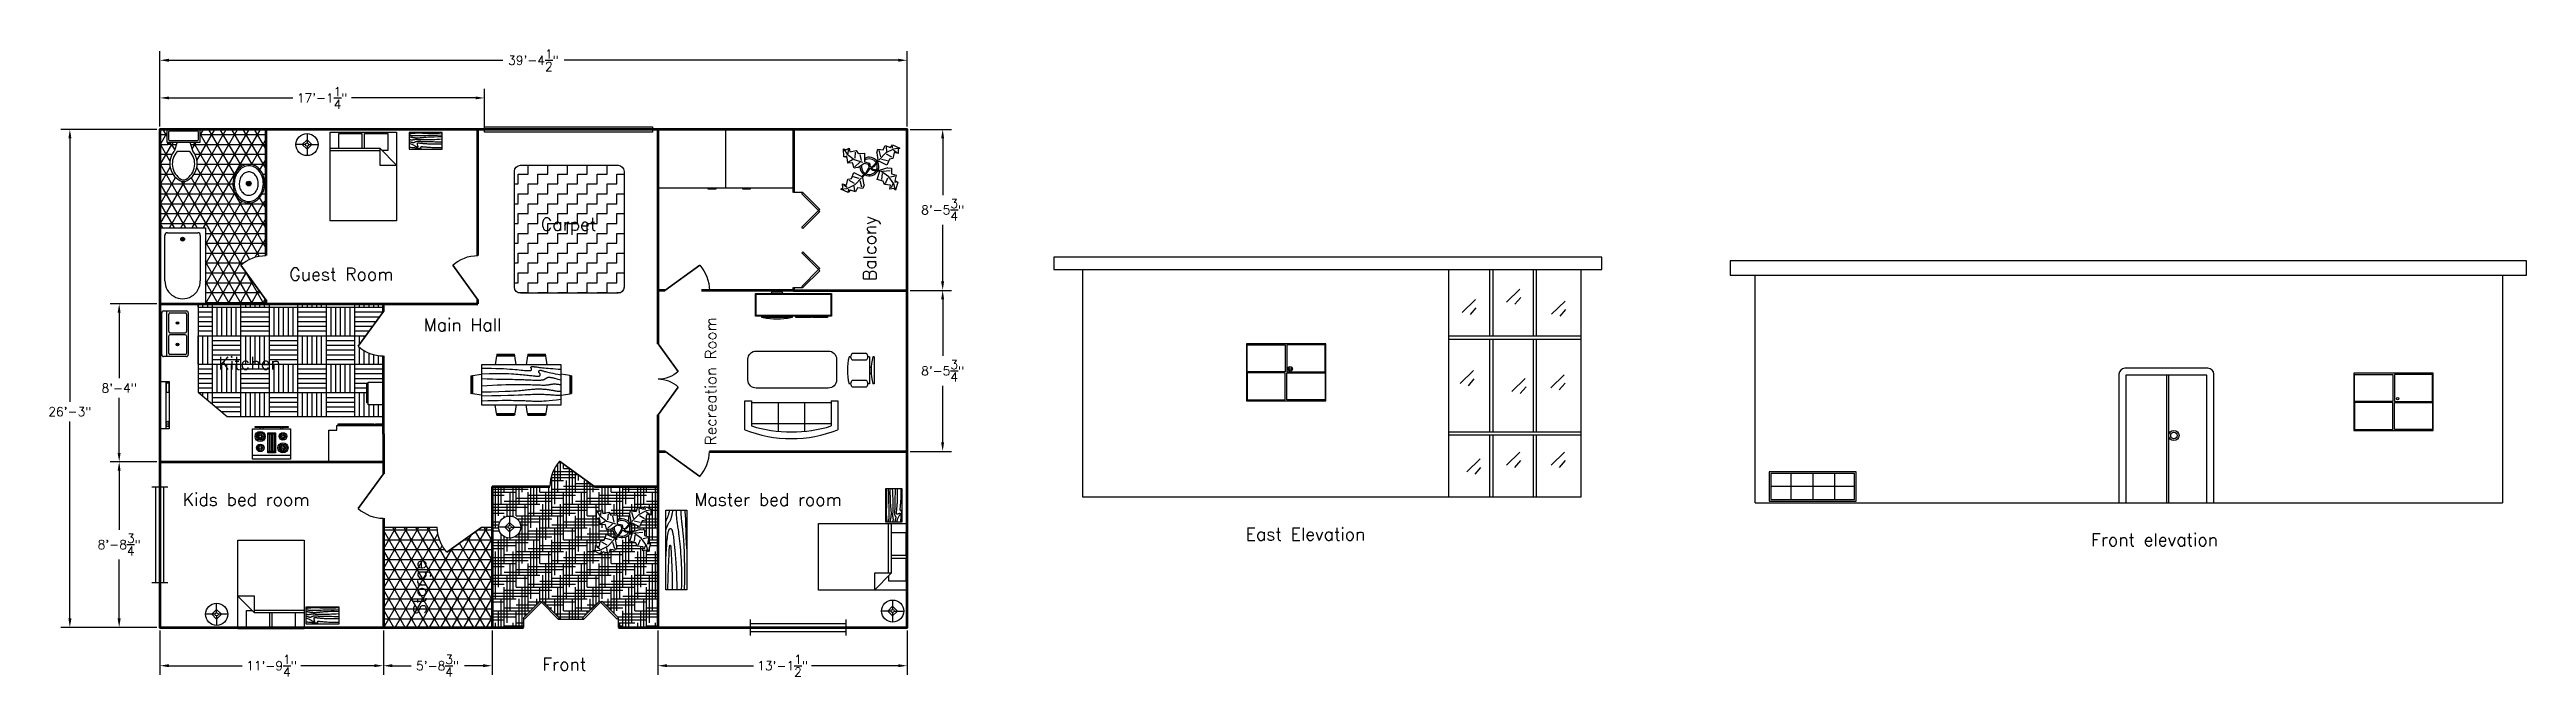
# Model space of a CAD drawing. Header units: inches. Extents: x -297 to 1269, y -188 to 209.
import ezdxf

# ---------------------------------------------------------------- set-up
doc = ezdxf.new("R2010")
doc.units = ezdxf.units.IN
doc.header["$LTSCALE"] = 0.03937
doc.header["$MEASUREMENT"] = 0
for name, color, linetype in [('Blocks', 4, 'Continuous'), ('Dim', 3, 'Continuous'), ('Doors', 6, 'Continuous'), ('Hatches', 2, 'Continuous'), ('Text', 1, 'Continuous')]:
    doc.layers.add(name, color=color, linetype=linetype)
doc.styles.add('East Elevation$0$Standard', font='simplex.shx')
doc.styles.get("Standard").update_dxf_attribs({"font": 'simplex.shx'})
doc.dimstyles.get("Standard").update_dxf_attribs({"dimscale": 800, "dimtxt": 0.007087, "dimasz": 0.007087, "dimexe": 0.007087, "dimexo": 0.002461, "dimgap": 0.003543, "dimtad": 0, "dimtih": 1, "dimtoh": 1, "dimzin": 0, "dimdsep": 46, "dimlunit": 4, "dimtxsty": 'Standard', "dimcen": 0.003543, "dimadec": 0, "dimazin": 0, "dimtfac": 1, "dimtofl": 0, "dimtmove": 0, "dimatfit": 3, "dimfxl": 0.03937, "dimtolj": 1, "dimtzin": 0, "dimarcsym": 0})

msp = doc.modelspace()

# ---------------------------------------------------------------- texts
at = {"layer": 'Text', "char_height": 8, "attachment_point": 1}
for s, insert in [('Carpet', (13.518, 102.078)), ('Guest Room', (-145.531, 70.505)), ('Main Hall', (-60.579, 38.524)), ('Kitchen', (-190.508, 14.275)), ('Kids bed room', (-212.972, -71.986)), ('Master bed room', (110.476, -71.986)), ('Front elevation', (993.489, -97.377)), ('Front', (14.438, -176.198))]:
    msp.add_mtext_dynamic_manual_height_columns(s, width=112.28997, gutter_width=0.492, heights=[0], dxfattribs=dict(at, insert=insert))
at = {"layer": 'Text', "attachment_point": 1, "rotation": 90}
for s, insert, char_height in [('Balcony', (217.353, 62.256), 8), ('Recreation Room', (117.397, -41.712), 7), ('Storge', (-66.999, -148.745), 8)]:
    msp.add_mtext_dynamic_manual_height_columns(s, width=112.28997, gutter_width=0.492, heights=[0], dxfattribs=dict(at, insert=insert, char_height=char_height))
at = {"layer": 'Text', "insert": (458.969, -93.865), "char_height": 8, "attachment_point": 1, "style": 'East Elevation$0$Standard'}
msp.add_mtext_dynamic_manual_height_columns('East Elevation', width=112.28997, gutter_width=0.492, heights=[0], dxfattribs=at)

# ---------------------------------------------------------------- blocks, each defined once
blk = doc.blocks.new('Bed - Queen')
at = {"linetype": 'Continuous'}
for p, q in [((0, -56.000021), (0, 0)), ((0, 0), (41.999993, 0)), ((41.999993, 0), (41.999993, -56.000021)), ((0, -10.08), (31.36, -10.08)), ((31.36, -11.76), (0, -11.76)), ((5.599993, -0.84), (20.159986, -0.84)), ((5.599993, -10.08), (5.599993, -0.84)), ((20.159986, -0.84), (20.159986, -10.08)), ((21.839993, -0.84), (36.399993, -0.84)), ((21.839993, -10.08), (21.839993, -0.84)), ((41.999993, -20.72), (31.36, -10.08)), ((31.36, -10.08), (31.36, -20.72)), ((36.399993, -11.48), (32.759552, -11.48)), ((36.399993, -0.84), (36.399993, -11.48)), ((31.36, -20.72), (41.999993, -20.72)), ((41.999993, -56.000021), (0, -56.000021))]:
    blk.add_line(p, q, dxfattribs=at)
blk = doc.blocks.new('Bath Tub - 26 x 60 in.')
for p, q in [((8, -18), (10, -18)), ((9, -17), (9, -19))]:
    blk.add_line(p, q)
blk.add_lwpolyline([(0, -36), (0, 0), (60, 0), (60, -36)], close=True)
for points in [[(4, -30), (4, -6)], [(6, -4), (42, -4)], [(42, -32), (6, -32)]]:
    blk.add_lwpolyline(points)
for radius in [1.5, 1]:
    blk.add_circle((9, -18), radius)
for centre, radius, start, end in [((5.75, -5.75), 1.77, 81.8699, 188.1301), ((42, -18), 14, 270, 90), ((5.75, -30.25), 1.77, 171.8699, 278.1301)]:
    blk.add_arc(centre, radius, start, end)
blk = doc.blocks.new('Toilet - top')
for p, q in [((-10, -8.5), (-8, -8.5)), ((-10, -9.5), (-10, -8.5)), ((-7, -9.5), (-10, -9.5)), ((-8, -8.5), (-8, -8)), ((-7, -8), (-7, -9.5)), ((-4, -8), (-6, -14)), ((4, -14), (-4, -14)), ((4, -8), (6, -14)), ((9.5, -6), (9.5, -2))]:
    blk.add_line(p, q)
blk.add_lwpolyline([(10.5, -8), (10.5, 0), (-10.5, 0), (-10.5, -8)], close=True)
for points in [[(-9.5, -2), (-9.5, -6)], [(8.5, -1), (-8.5, -1)], [(-8.5, -7), (8.5, -7)]]:
    blk.add_lwpolyline(points)
for centre, radius, start, end in [((-8.6, -1.9), 0.884, 81.8699, 188.1301), ((-8.6, -6.1), 0.884, 171.8699, 278.1301), ((3.5, -21.6), 12.2, 141.4691, 247.9714), ((4.2, -21.8), 11.3, 136.3677, 238.9468), ((-3.5, -21.6), 12.2, 292.0284, 38.5307), ((-4.2, -21.8), 11.3, 301.053, 43.6321), ((8.6, -1.9), 0.884, 351.8699, 98.1301), ((8.6, -6.1), 0.884, 261.8699, 8.1301), ((0, -27.9), 4, 245.7318, 294.2682), ((0, -29), 4, 254.8605, 285.1395)]:
    blk.add_arc(centre, radius, start, end)
blk = doc.blocks.new('Sink - Oval top')
for p, q in [((-1, 0), (1, 0)), ((0, 1), (0, -1))]:
    blk.add_line(p, q)
at = {"linetype": 'Continuous'}
for points in [[(-12.2, 0.4, 0.117634), (-11.5, -3.4, 0.104469), (-8.9, -6.8, 0.090016), (-5.1, -9.1, 0.08192), (-0.3, -10, 0.08192), (4.5, -9.4, 0.090016), (8.4, -7.4, 0.104469), (11.2, -4.1, 0.117634), (12.2, -0.4, 0.117634), (11.5, 3.4, 0.104469), (8.9, 6.8, 0.090016), (5.1, 9.1, 0.08192), (0.3, 10, 0.08192), (-4.5, 9.4, 0.090016), (-8.4, 7.4, 0.104469), (-11.2, 4.1, 0.117634)], [(-11.3, 0.2, 0.118622), (-10.5, -3.3, 0.104678), (-8.1, -6.4, 0.089562), (-4.5, -8.4, 0.081185), (-0.1, -9.2, 0.081185), (4.3, -8.5, 0.089562), (7.9, -6.6, 0.104678), (10.4, -3.5, 0.118622), (11.3, -0.2, 0.118622), (10.5, 3.3, 0.104678), (8.1, 6.4, 0.089562), (4.5, 8.4, 0.081185), (0.1, 9.2, 0.081185), (-4.3, 8.5, 0.089562), (-7.9, 6.6, 0.104678), (-10.4, 3.5, 0.118622)], [(-7.4, 0.1, 0.118283), (-6.9, -2.2, 0.104607), (-5.3, -4.2, 0.089718), (-3, -5.5, 0.081436), (-0.1, -6, 0.081436), (2.8, -5.6, 0.089718), (5.2, -4.3, 0.104607), (6.9, -2.3, 0.118283), (7.4, -0.1, 0.118283), (6.9, 2.2, 0.104607), (5.3, 4.2, 0.089718), (3, 5.5, 0.081436), (0.1, 6, 0.081436), (-2.8, 5.6, 0.089718), (-5.2, 4.3, 0.104607), (-6.9, 2.3, 0.118283)]]:
    blk.add_lwpolyline(points, format="xyb", close=True, dxfattribs=at)
for radius in [1.5, 1]:
    blk.add_circle((0, 0), radius)
blk = doc.blocks.new('Door - Bifold 60 in. Opening')
for p, q in [((0, 6), (0, 0)), ((60, 0), (60, 6))]:
    blk.add_line(p, q)
for points in [[(0.7071, 5.2929), (0, 6), (10.6066, 16.6066), (11.3137, 15.8995)], [(21.9203, 5.2929), (11.3137, 15.8995), (12.0208, 16.6066), (22.6274, 6)], [(38.0797, 5.2929), (37.3725, 6), (47.9792, 16.6066), (48.6863, 15.8995)], [(59.2929, 5.2929), (48.6863, 15.8995), (49.3933, 16.6066), (60, 6)]]:
    blk.add_lwpolyline(points, close=True)
blk = doc.blocks.new('Window - Wood Frame 36 in. Wide plan')
for p, q in [((0, 6), (0, 0)), ((0, 4.5), (36, 4.5)), ((0, 3), (36, 3)), ((0, 1.5), (36, 1.5)), ((36, 6), (36, 0))]:
    blk.add_line(p, q)
blk = doc.blocks.new('Plant - Rubber or Philodendron')
at = {"linetype": 'Continuous'}
for p, q in [((-16.2005, 11.4774), (-13.9899, 8.1064)), ((-16.2005, 11.4774), (-14.8639, 10.7964)), ((-16.0159, 6.3329), (-16.2005, 11.4774)), ((-14.0069, 5.8704), (-16.0159, 6.3329)), ((-15.3434, 6.5514), (-13.9984, 6.9884)), ((-14.8639, 10.7964), (-12.6195, 11.8975)), ((-13.5868, 2.2894), (-14.0069, 5.8704)), ((-13.9899, 8.1064), (-9.5434, 4.7185)), ((-10.6784, 2.491), (-13.5868, 2.2894)), ((-13.3174, 8.325), (-13.0735, 11.0065)), ((-13.1329, 3.1804), (-10.6614, 4.727)), ((-12.6195, 11.8975), (-12.1909, 9.4345)), ((-12.1909, 9.4345), (-8.3829, 10.3)), ((-9.5858, -0.8715), (-10.6784, 2.491)), ((-9.5434, 4.7185), (-4.1917, 2.9888)), ((-9.1318, 0.0195), (-5.9793, 2.9025)), ((-8.8369, 9.409), (-9.0894, 5.6095)), ((-8.3829, 10.3), (-7.0549, 8.501)), ((-7.1228, -0.443), (-3.5248, 2.2131)), ((-7.0549, 8.501), (-3.0284, 8.6941)), ((-4.8529, 4.012), (-5.7184, 7.82)), ((-3.5248, 2.2131), (-3.3011, 2.4355)), ((-3.3011, 2.4355), (-0.5306, 1.7947)), ((-3.0284, 8.6941), (-3.0709, 3.1041)), ((-3.0709, 3.1041), (0.0797, 2.3163)), ((-0.5306, 1.7947), (-0.2255, -0.5527)), ((-0.5306, 1.7947), (-0.5306, 1.7947)), ((0.0797, 2.3163), (0.4866, -0.031)), ((0.4866, -0.031), (2.1141, 0.2298)), ((2.1141, 0.2298), (5.4346, 3.9146)), ((6.1032, 3.6844), (2.8262, -0.031)), ((4.6914, 8.8812), (5.3859, 11.2828)), ((4.6914, 8.8812), (5.5014, 4.4831)), ((5.3859, 11.2828), (8.8871, 10.7908)), ((5.4346, 3.9146), (5.5014, 4.4831)), ((5.9878, 10.4842), (7.1971, 6.3869)), ((11.1089, 1.1958), (6.1032, 3.6844)), ((10.3916, 8.7942), (6.2847, 4.4028)), ((7.7005, 4.8881), (11.5025, 3.9967)), ((8.8871, 10.7908), (9.9809, 13.4933)), ((9.9809, 13.4933), (13.3837, 12.301)), ((15.3859, 11.3055), (10.3916, 8.7942)), ((10.5828, 12.6946), (10.8893, 9.7953)), ((14.2977, 6.1031), (10.9934, 7.9956)), ((12.7005, 4.8994), (11.1089, 1.1958)), ((14.8995, 5.3044), (12.7005, 4.8994)), ((13.3837, 12.301), (14.68, 13.9039)), ((14.5816, 13.2037), (14.3848, 11.8033)), ((14.68, 13.9039), (19.3848, 11.8146)), ((15.7909, 9.1065), (14.8995, 5.3044)), ((15.2875, 10.6053), (17.5907, 9.2105)), ((19.3848, 11.8146), (15.3859, 11.3055)), ((18.1925, 8.4119), (15.7909, 9.1065)), ((19.3848, 11.8146), (18.1868, 10.9119)), ((18.1868, 10.9119), (18.1925, 8.4119)), ((-18.008, -14.1781), (-16.8101, -13.2754)), ((-18.008, -14.1781), (-14.0091, -13.669)), ((-13.3032, -16.2674), (-18.008, -14.1781)), ((-16.8157, -10.7754), (-14.4141, -11.4699)), ((-16.8101, -13.2754), (-16.8157, -10.7754)), ((-13.9107, -12.9688), (-16.2139, -11.574)), ((-14.4141, -11.4699), (-13.5228, -7.6679)), ((-14.0091, -13.669), (-9.0148, -11.1577)), ((-13.5228, -7.6679), (-11.3237, -7.2629)), ((-12.0069, -14.6645), (-13.3032, -16.2674)), ((-13.2048, -15.5672), (-13.008, -14.1668)), ((-12.921, -8.4665), (-9.6166, -10.359)), ((-8.6042, -15.8568), (-12.0069, -14.6645)), ((-11.3237, -7.2629), (-9.7321, -3.5593)), ((-6.3237, -7.2516), (-10.1257, -6.3602)), ((-9.7321, -3.5593), (-4.7264, -6.0479)), ((-7.1228, -0.443), (-9.5858, -0.8715)), ((-9.206, -15.0581), (-9.5126, -12.1588)), ((-9.0148, -11.1577), (-4.9047, -6.8122)), ((-7.5103, -13.1543), (-8.6042, -15.8568)), ((-4.0092, -13.6463), (-7.5103, -13.1543)), ((-4.611, -12.8477), (-5.8203, -8.7504)), ((-2.019, -3.6148), (-4.7264, -6.0479)), ((-4.1246, -6.8466), (-4.0579, -6.2781)), ((-3.3146, -11.2447), (-4.1246, -6.8466)), ((-4.0579, -6.2781), (-0.9375, -3.1608)), ((-3.3146, -11.2447), (-4.0092, -13.6463)), ((-2.019, -3.6148), (-0.2255, -0.5527)), ((-0.9375, -3.1608), (0.5883, -0.8135)), ((0.5883, -0.8135), (2.2447, -2.0916)), ((2.8262, -0.031), (1.3003, -0.5527)), ((1.3003, -0.5527), (2.4193, -1.4655)), ((2.2447, -2.0916), (6.7108, -2.6626)), ((2.4193, -1.4655), (6.895, -2.1175)), ((4.943, -7.9659), (6.7108, -2.6626)), ((8.8321, -9.0266), (4.943, -7.9659)), ((11.6605, -0.5413), (6.895, -2.1175)), ((12.3677, -6.1981), (7.219, -2.6772)), ((8.125, -4.0768), (7.7715, -7.9659)), ((8.3544, -2.7453), (13.1973, -2.1704)), ((9.5392, -11.1479), (8.8321, -9.0266)), ((13.4283, -11.5015), (9.5392, -11.1479)), ((10.2463, -10.4408), (11.6605, -6.9053)), ((11.6605, -0.5413), (14.1354, -0.8948)), ((15.5496, -10.7943), (12.3677, -6.1981)), ((13.0748, -13.9763), (13.4283, -11.5015)), ((15.5496, -13.6228), (13.0748, -13.9763)), ((16.2567, -5.8446), (13.4283, -6.5517)), ((14.8425, -10.7943), (13.7819, -13.2692)), ((14.1354, -0.8948), (14.1354, -4.4304)), ((14.1354, -4.4304), (16.9638, -5.1375)), ((16.6103, -14.6834), (15.5496, -10.7943)), ((16.6103, -14.6834), (15.5496, -13.6228)), ((17.3174, -9.7337), (15.9032, -9.7337)), ((16.9638, -5.1375), (16.2567, -8.673)), ((16.2567, -8.673), (18.0245, -9.7337)), ((18.0245, -9.7337), (16.6103, -14.6834))]:
    blk.add_line(p, q, dxfattribs=at)
for centre, radius, start, end in [((0.0308, 0.1664), 6, 178.6147, 235.1169), ((0.0308, 0.1664), 5, 168.1647, 238.6725), ((0, 0), 6.1275, 34.37569, 120.1028), ((-0.0601, -0.2075), 5.2461, 33.82192, 124.9414), ((-0.2664, 0.1682), 5.2775, 338.4094, 20.03007), ((-0.098, 0.1364), 6.1288, 341.2017, 26.09184), ((-0.0234, 0.3825), 6.1492, 242.5812, 331.2714), ((-0.1102, 0.4886), 5.2883, 247.3711, 327.472)]:
    blk.add_arc(centre, radius, start, end, dxfattribs=at)
blk = doc.blocks.new('Lamp - Table')
at = {"linetype": 'Continuous'}
for p, q in [((-1, 0), (-7, 0)), ((0, 3), (-3, 0)), ((-3, 0), (0, -3)), ((0, 7), (0, 1)), ((3, 0), (0, 3)), ((0, -3), (3, 0)), ((1, 0), (7, 0)), ((0, -1), (0, -7))]:
    blk.add_line(p, q, dxfattribs=at)
for radius in [7, 1]:
    blk.add_circle((0, 0), radius, dxfattribs=at)
blk = doc.blocks.new('Dining Set - 36 x 72 in.')
at = {"linetype": 'Continuous'}
for p, q in [((-22.2343, 26.00059), (-23.4847, 17.99762)), ((-22.2304, 26), (-5.7608, 26)), ((-22, 27.5), (-22.1562, 26.50042)), ((-5.8416, 26.5), (-22.1534, 26.5)), ((-22, 27.5), (-6, 27.5)), ((-5.8437, 26.49966), (-6, 27.5)), ((-4.5152, 17.99762), (-5.7655, 25.99926)), ((5.7657, 26.00059), (4.5153, 17.99762)), ((5.7696, 26), (22.2392, 26)), ((6, 27.5), (5.8438, 26.50042)), ((22.1584, 26.5), (5.8466, 26.5)), ((6, 27.5), (22, 27.5)), ((22.1563, 26.49966), (22, 27.5)), ((23.4848, 17.99762), (22.2345, 25.99926)), ((-45.5, 8), (-44.5004, 8.15617)), ((-45.5, 8), (-45.5, -8)), ((-44.5, -8.15843), (-44.5, 8.15338)), ((-44.0006, 8.23428), (-35.9976, 9.48474)), ((-44, 8.23041), (-44, -8.23915)), ((36, 18), (-36, 18)), ((-36, 18), (-36, -18)), ((44.0006, 8.23428), (35.9976, 9.48474)), ((36, -18), (36, 18)), ((44, 8.23041), (44, -8.23915)), ((44.5, -8.15843), (44.5, 8.15338)), ((45.5, 8), (44.5005, 8.15617)), ((45.5, 8), (45.5, -8)), ((-44.4997, -8.15631), (-45.5, -8)), ((-35.9976, -9.48476), (-43.9993, -8.2345)), ((-36, -18), (36, -18)), ((-22.2343, -26.0006), (-23.4847, -17.99762)), ((-4.5152, -17.99762), (-5.7655, -25.99928)), ((5.7657, -26.0006), (4.5153, -17.99762)), ((23.4848, -17.99762), (22.2345, -25.99928)), ((35.9976, -9.48476), (43.9993, -8.2345)), ((44.4997, -8.15631), (45.5, -8)), ((-22.2304, -26), (-5.7608, -26)), ((-22, -27.5), (-22.1562, -26.50044)), ((-5.8416, -26.5), (-22.1534, -26.5)), ((-22, -27.5), (-6, -27.5)), ((-5.8437, -26.49967), (-6, -27.5)), ((5.7696, -26), (22.2392, -26)), ((6, -27.5), (5.8438, -26.50044)), ((22.1584, -26.5), (5.8466, -26.5)), ((6, -27.5), (22, -27.5)), ((22.1563, -26.49967), (22, -27.5))]:
    blk.add_line(p, q, dxfattribs=at)
for points in [[(-36, 15), (-31.1772, 14.97754), (-26.8079, 14.91406), (-22.8538, 14.81543), (-19.276, 14.6875), (-16.0362, 14.53613), (-13.0957, 14.36718), (-10.4159, 14.18652), (-7.9583, 14), (-5.6904, 13.81315), (-3.6035, 13.63021), (-1.6954, 13.45508), (0.0365, 13.29166), (1.5945, 13.14388), (2.9811, 13.01562), (4.1988, 12.9108), (5.25, 12.83333), (6.1393, 12.78613), (6.8802, 12.76823), (7.4883, 12.77767), (7.9792, 12.8125), (8.3685, 12.87077), (8.6719, 12.95052), (8.9049, 13.0498), (9.0833, 13.16666), (9.2205, 13.29899), (9.3216, 13.44401), (9.3895, 13.59879), (9.4271, 13.76041), (9.4373, 13.92594), (9.4232, 14.09245), (9.3875, 14.257), (9.3333, 14.41666), (9.2638, 14.56917), (9.1836, 14.71484), (9.0975, 14.85465), (9.0104, 14.98958), (8.9272, 15.1206), (8.8529, 15.2487), (8.7922, 15.37483), (8.75, 15.5), (8.7305, 15.62467), (8.7344, 15.74739), (8.7617, 15.86621), (8.8125, 15.97916), (8.8867, 16.08431), (8.9844, 16.17968), (9.1055, 16.26334), (9.25, 16.33333), (9.4189, 16.38802), (9.6172, 16.42708), (9.8506, 16.45052), (10.125, 16.45833), (10.4463, 16.45052), (10.8203, 16.42708), (11.2529, 16.38802), (11.75, 16.33333), (12.3184, 16.26318), (12.9694, 16.17838), (13.7151, 16.07991), (14.5677, 15.96875), (15.5395, 15.84586), (16.6426, 15.71224), (17.8893, 15.56884), (19.2917, 15.41666), (20.859, 15.25667), (22.5879, 15.08984), (24.4721, 14.91715), (26.5052, 14.73958), (28.6809, 14.5581), (30.9929, 14.3737), (33.4347, 14.18733), (36, 14)], [(-36, 10), (-28.9766, 10.14274), (-23.1725, 10.20442), (-18.4241, 10.19775), (-14.5677, 10.13541), (-11.4399, 10.03011), (-8.877, 9.89453), (-6.7154, 9.74137), (-4.7917, 9.58333), (-2.9698, 9.43082), (-1.2246, 9.28515), (0.4415, 9.14534), (2.026, 9.01041), (3.5266, 8.87939), (4.9408, 8.7513), (6.266, 8.62516), (7.5, 8.5), (8.6411, 8.37549), (9.6914, 8.2539), (10.6538, 8.13818), (11.5312, 8.03125), (12.3267, 7.93603), (13.043, 7.85547), (13.6831, 7.79248), (14.25, 7.75), (14.7471, 7.7303), (15.1797, 7.73307), (15.5537, 7.75732), (15.875, 7.80208), (16.1494, 7.86637), (16.3828, 7.94922), (16.5811, 8.04964), (16.75, 8.16666), (16.8944, 8.29915), (17.0143, 8.44531), (17.1089, 8.60319), (17.1771, 8.77083), (17.218, 8.94629), (17.2305, 9.1276), (17.2137, 9.31282), (17.1667, 9.5), (17.0895, 9.6875), (16.987, 9.875), (16.8649, 10.0625), (16.7292, 10.25), (16.5856, 10.4375), (16.4401, 10.625), (16.2985, 10.8125), (16.1667, 11), (16.05, 11.18733), (15.9518, 11.3737), (15.8752, 11.5581), (15.8229, 11.73958), (15.798, 11.91715), (15.8034, 12.08984), (15.842, 12.25667), (15.9167, 12.41666), (16.0295, 12.56836), (16.1784, 12.70833), (16.3605, 12.83268), (16.5729, 12.9375), (16.8127, 13.01888), (17.0768, 13.07291), (17.3625, 13.0957), (17.6667, 13.08333), (17.9894, 13.03312), (18.3418, 12.94726), (18.7382, 12.82918), (19.1927, 12.68229), (19.7195, 12.51001), (20.3327, 12.31575), (21.0465, 12.10294), (21.875, 11.875), (22.8357, 11.63354), (23.959, 11.37304), (25.2786, 11.08618), (26.8282, 10.76562), (28.6414, 10.40405), (30.752, 9.99414), (33.1936, 9.52856), (36, 9)], [(-36, 5.5), (-30.7157, 5.3348), (-26.069, 5.20963), (-21.9946, 5.11767), (-18.4271, 5.05208), (-15.3009, 5.00602), (-12.5508, 4.97265), (-10.1112, 4.94515), (-7.9167, 4.91666), (-5.909, 4.88167), (-4.0586, 4.83984), (-2.3429, 4.79215), (-0.7396, 4.73958), (0.7739, 4.6831), (2.22, 4.6237), (3.6213, 4.56233), (5, 4.5), (6.373, 4.43782), (7.7344, 4.3776), (9.0723, 4.32129), (10.375, 4.27083), (11.6309, 4.22819), (12.8281, 4.19531), (13.9551, 4.17415), (15, 4.16666), (15.954, 4.17448), (16.819, 4.19791), (17.6001, 4.23698), (18.3021, 4.29166), (18.9299, 4.36198), (19.4883, 4.44791), (19.9823, 4.54948), (20.4167, 4.66666), (20.7969, 4.79899), (21.1302, 4.94401), (21.4245, 5.09879), (21.6875, 5.26041), (21.9271, 5.42594), (22.1511, 5.59245), (22.3672, 5.757), (22.5834, 5.91666), (22.8065, 6.06868), (23.0404, 6.21093), (23.2879, 6.34147), (23.5521, 6.45833), (23.8358, 6.55957), (24.142, 6.64323), (24.4735, 6.70735), (24.8334, 6.75), (25.2235, 6.76969), (25.642, 6.76692), (26.0858, 6.74267), (26.5521, 6.69791), (27.0379, 6.63362), (27.5404, 6.55078), (28.0565, 6.45036), (28.5834, 6.33333), (29.1242, 6.19987), (29.7071, 6.04687), (30.3661, 5.87044), (31.1354, 5.66666), (32.0493, 5.43164), (33.142, 5.16146), (34.4475, 4.85221), (36, 4.5)], [(-36, -1), (-30.7915, -0.6591), (-26.0195, -0.38216), (-21.6519, -0.16284), (-17.6563, 0.00521), (-14.0005, 0.12833), (-10.6523, 0.21289), (-7.5796, 0.26522), (-4.75, 0.29166), (-2.134, 0.29793), (0.2878, 0.28711), (2.5317, 0.26163), (4.6146, 0.22396), (6.5529, 0.17651), (8.3633, 0.12174), (10.0623, 0.06209), (11.6667, 0), (13.1899, -0.06201), (14.6341, -0.1211), (15.9982, -0.17432), (17.2813, -0.21875), (18.4823, -0.25147), (19.6003, -0.26953), (20.6343, -0.27002), (21.5834, -0.25), (22.4481, -0.20768), (23.2357, -0.14584), (23.9549, -0.06836), (24.6146, 0.02083), (25.2235, 0.11784), (25.7904, 0.21875), (26.3241, 0.31966), (26.8334, 0.41666), (27.3265, 0.50618), (27.8099, 0.58593), (28.2894, 0.65397), (28.7709, 0.70833), (29.2601, 0.74707), (29.763, 0.76823), (30.2855, 0.76985), (30.8334, 0.75), (31.4088, 0.70784), (31.9994, 0.64713), (32.589, 0.57275), (33.1615, 0.48958), (33.7008, 0.4025), (34.1908, 0.3164), (34.6153, 0.23616), (34.9584, 0.16666), (35.2099, 0.11165), (35.3848, 0.07031), (35.504, 0.04069), (35.5886, 0.02083), (35.6594, 0.00879), (35.7377, 0.0026), (35.8442, 0.00032), (36, 0)], [(-36, -6.5), (-27.1843, -6.31267), (-20.084, -6.1263), (-14.469, -5.9419), (-10.1094, -5.76042), (-6.7752, -5.58285), (-4.2363, -5.41016), (-2.2629, -5.24333), (-0.625, -5.08334), (0.8708, -4.93099), (2.2715, -4.78646), (3.5872, -4.64974), (4.8281, -4.52084), (6.0046, -4.39974), (7.127, -4.28646), (8.2053, -4.18099), (9.25, -4.08334), (10.2705, -3.99382), (11.2734, -3.91407), (12.2647, -3.84603), (13.25, -3.79167), (14.2354, -3.75293), (15.2266, -3.73177), (16.2295, -3.73015), (17.25, -3.75), (18.2912, -3.79248), (19.3451, -3.85547), (20.4009, -3.93604), (21.4479, -4.03125), (22.4754, -4.13819), (23.4727, -4.25391), (24.4289, -4.37549), (25.3334, -4.5), (26.1785, -4.62492), (26.9694, -4.74935), (27.7145, -4.87281), (28.4219, -4.99479), (29.1, -5.11483), (29.7572, -5.23242), (30.4016, -5.34709), (31.0417, -5.45834), (31.6837, -5.56437), (32.3262, -5.65821), (32.9658, -5.73153), (33.599, -5.77604), (34.2224, -5.78345), (34.8327, -5.74545), (35.4264, -5.65373), (36, -5.5)], [(-36, -10), (-26.4022, -9.81299), (-18.4675, -9.62891), (-11.9839, -9.45069), (-6.7396, -9.28125), (-2.5226, -9.12354), (0.8789, -8.98047), (3.6769, -8.85498), (6.0833, -8.75), (8.2767, -8.66765), (10.3021, -8.60677), (12.1712, -8.56543), (13.8958, -8.54167), (15.4876, -8.53353), (16.9583, -8.53907), (18.3197, -8.55632), (19.5834, -8.58334), (20.7616, -8.61841), (21.8685, -8.66081), (22.9188, -8.71004), (23.9271, -8.76563), (24.9081, -8.82707), (25.8763, -8.89388), (26.8465, -8.96558), (27.8334, -9.04167), (28.8474, -9.12118), (29.8828, -9.20117), (30.93, -9.27824), (31.9792, -9.34896), (33.0205, -9.40991), (34.0443, -9.45768), (35.0407, -9.48885), (36, -9.5)], [(-36, -14.5), (-30.0881, -14.33513), (-25.0332, -14.21224), (-20.7312, -14.12647), (-17.0781, -14.07292), (-13.97, -14.04671), (-11.3027, -14.04297), (-8.9724, -14.05681), (-6.875, -14.08334), (-4.9224, -14.11833), (-3.0905, -14.16016), (-1.3709, -14.20785), (0.2448, -14.26042), (1.7647, -14.3169), (3.1973, -14.3763), (4.5507, -14.43767), (5.8333, -14.5), (7.0554, -14.5621), (8.235, -14.62175), (9.3922, -14.67652), (10.5469, -14.72396), (11.7192, -14.76164), (12.929, -14.78711), (14.1965, -14.79794), (15.5417, -14.79167), (16.9933, -14.76424), (18.6152, -14.70508), (20.4804, -14.60197), (22.6615, -14.44271), (25.2312, -14.21509), (28.2624, -13.9069), (31.8277, -13.50594), (36, -13)]]:
    blk.add_lwpolyline(points, dxfattribs=at)
blk = doc.blocks.new('Sofa - Roundback 7 ft.')
at = {"linetype": 'Continuous'}
for p, q in [((-36.000027, -34), (-36.000027, -11.4696)), ((-35.999844, -13.3819), (35.9998, -13.3819)), ((-12.00002, -32.4421), (-12.00003, -6.5971)), ((11.99997, -32.4421), (11.99998, -6.5971)), ((35.99998, -34), (35.99998, -11.4696)), ((-36.000027, -32.4421), (35.99998, -32.4421))]:
    blk.add_line(p, q, dxfattribs=at)
for points in [[(-36.000027, -34), (-42.000027, -34), (-42.000027, -8)], [(41.99998, -8), (41.99998, -34), (35.99998, -34)]]:
    blk.add_lwpolyline(points, dxfattribs=at)
for centre, radius, start, end in [((0, -114.25), 114.25, 68.43141, 111.5686), ((-0.00001, -127.1968), 121.1968, 72.72033, 107.2797)]:
    blk.add_arc(centre, radius, start, end, dxfattribs=at)
blk = doc.blocks.new('Door')
at = {"lineweight": 30}
blk.add_line((0, 0), (15.9, 22), dxfattribs=at)
blk.add_arc((0, 4.2), 23.9, 48.1739, 89.9397)
blk = doc.blocks.new('Entertainment Center')
at = {"linetype": 'Continuous'}
for p, q in [((-4, 0), (-5, -1)), ((4, 0), (-4, 0)), ((5, -1), (4, 0)), ((-17, -19), (-17, -1)), ((-17, -1), (43, -1)), ((43, -19), (-17, -19)), ((-16.5, -18.5), (-16.5, -1.5)), ((-16.5, -1.5), (42.5, -1.5)), ((42.5, -18.5), (-16.5, -18.5)), ((-12, -20), (-12, -19)), ((12, -19), (12, -20)), ((15, -20), (15, -19)), ((27, -19), (27, -20)), ((28, -20), (28, -19)), ((40, -19), (40, -20)), ((42.5, -1.5), (42.5, -18.5)), ((43, -1), (43, -19)), ((12, -20), (-12, -20)), ((27, -20), (15, -20)), ((40, -20), (28, -20))]:
    blk.add_line(p, q, dxfattribs=at)
blk.add_arc((0, 40), 61, 259.6111, 280.3889, dxfattribs=at)
blk = doc.blocks.new('Chair - Desk')
at = {"linetype": 'Continuous'}
for p, q in [((-8.5, 0), (-8.5, -1)), ((-8.5, 0), (8.5, 0)), ((8.5, 0), (8.5, -1)), ((-10.5, -5), (-10.5, -14)), ((-8.5, -3), (-8.5, -4)), ((-8.5, -3), (8.5, -3)), ((-8.5, -15), (-8.5, -16)), ((-6.5, -14), (-6.5, -5)), ((-2, -3), (-2, -1.9355)), ((2, -1.9576), (2, -3)), ((6.5, -5), (6.5, -14)), ((8.5, -3), (8.5, -4)), ((8.5, -15), (8.5, -16)), ((10.5, -14), (10.5, -5))]:
    blk.add_line(p, q, dxfattribs=at)
for centre, radius, start, end in [((-8.5, -6.5), 2.5, 36.8699, 143.1301), ((-8.5, -12.5), 2.5, 216.8699, 323.1301), ((0, 34.625), 36.625, 256.5803, 283.4197), ((8.5, -6.5), 2.5, 36.8699, 143.1301), ((8.5, -12.5), 2.5, 216.8699, 323.1301), ((0, 19.625), 36.625, 256.5803, 283.4197)]:
    blk.add_arc(centre, radius, start, end, dxfattribs=at)
blk = doc.blocks.new('Table - Rectangular Woodgrain 60 x 30 in.')
at = {"linetype": 'Continuous'}
for p, q in [((0, 0), (0, -30)), ((60, 0), (0, 0)), ((60, -30), (60, 0)), ((0, -30), (60, -30))]:
    blk.add_line(p, q, dxfattribs=at)
for points in [[(0, -2.4), (4.8155, -2.418), (9.0302, -2.4688), (12.709, -2.5477), (15.9167, -2.65), (18.7181, -2.7711), (21.1781, -2.9063), (23.3616, -3.0508), (25.3333, -3.2), (27.1477, -3.3495), (28.8172, -3.4958), (30.3437, -3.636), (31.7291, -3.7667), (32.9756, -3.8849), (34.0849, -3.9875), (35.059, -4.0714), (35.9, -4.1334), (36.6114, -4.1711), (37.2041, -4.1854), (37.6906, -4.1779), (38.0833, -4.15), (38.3948, -4.1034), (38.6375, -4.0396), (38.8239, -3.9602), (38.9666, -3.8667), (39.0764, -3.7608), (39.1573, -3.6448), (39.2116, -3.521), (39.2416, -3.3917), (39.2498, -3.2593), (39.2385, -3.1261), (39.21, -2.9944), (39.1666, -2.8667), (39.111, -2.7447), (39.0468, -2.6281), (38.978, -2.5163), (38.9083, -2.4083), (38.8418, -2.3035), (38.7823, -2.201), (38.7337, -2.1001), (38.7, -2), (38.6844, -1.9003), (38.6875, -1.8021), (38.7094, -1.707), (38.75, -1.6167), (38.8094, -1.5326), (38.8875, -1.4563), (38.9844, -1.3893), (39.1, -1.3333), (39.2351, -1.2896), (39.3937, -1.2583), (39.5804, -1.2396), (39.8, -1.2333), (40.057, -1.2396), (40.3562, -1.2583), (40.7023, -1.2896), (41.1, -1.3333), (41.5547, -1.3895), (42.0755, -1.4573), (42.6721, -1.5361), (43.3542, -1.625), (44.1316, -1.7233), (45.014, -1.8302), (46.0114, -1.9449), (47.1333, -2.0667), (48.3862, -2.1947), (49.7625, -2.3281), (51.2513, -2.4663), (52.8416, -2.6083), (54.5226, -2.7535), (56.2833, -2.9011), (58.1127, -3.0501), (60, -3.2)], [(0, -9.2), (6.5759, -9.0858), (11.9385, -9.0365), (16.2527, -9.0418), (19.6833, -9.0917), (22.3952, -9.1759), (24.5531, -9.2844), (26.322, -9.4069), (27.8666, -9.5333), (29.3241, -9.6553), (30.7203, -9.7719), (32.0532, -9.8837), (33.3208, -9.9917), (34.5213, -10.0965), (35.6526, -10.199), (36.7128, -10.2999), (37.7, -10.4), (38.6129, -10.4996), (39.4531, -10.5969), (40.223, -10.6895), (40.925, -10.775), (41.5613, -10.8512), (42.1344, -10.9156), (42.6465, -10.966), (43.1, -11), (43.4976, -11.0158), (43.8437, -11.0136), (44.143, -10.9942), (44.4, -10.9583), (44.6195, -10.9069), (44.8062, -10.8406), (44.9648, -10.7603), (45.1, -10.6667), (45.2155, -10.5598), (45.3114, -10.4365), (45.3871, -10.2929), (45.4416, -10.125), (45.4743, -9.929), (45.4844, -9.7011), (45.4709, -9.4371), (45.4333, -9.1333), (45.3716, -8.7883), (45.2896, -8.4104), (45.1919, -8.0107), (45.0833, -7.6), (44.9685, -7.1893), (44.8521, -6.7896), (44.7388, -6.4117), (44.6333, -6.0667), (44.54, -5.7628), (44.4614, -5.4979), (44.4001, -5.2675), (44.3583, -5.0667), (44.3384, -4.8909), (44.3427, -4.7354), (44.3736, -4.5956), (44.4333, -4.4667), (44.5236, -4.3453), (44.6427, -4.2333), (44.7884, -4.1339), (44.9583, -4.05), (45.1501, -3.9849), (45.3614, -3.9417), (45.59, -3.9234), (45.8333, -3.9333), (46.0915, -3.9749), (46.3734, -4.0531), (46.6906, -4.1736), (47.0542, -4.3417), (47.4756, -4.5629), (47.9661, -4.8427), (48.5372, -5.1866), (49.2, -5.6), (49.9676, -6.0844), (50.8594, -6.625), (51.8965, -7.2031), (53.1, -7.8), (54.491, -8.3969), (56.0906, -8.975), (57.9199, -9.5156), (60, -10)], [(0, -12.8), (5.1847, -12.9322), (9.6213, -13.0323), (13.3963, -13.1059), (16.5958, -13.1583), (19.3063, -13.1952), (21.614, -13.2219), (23.6054, -13.2439), (25.3666, -13.2667), (26.9728, -13.2947), (28.4531, -13.3281), (29.8256, -13.3663), (31.1083, -13.4083), (32.3191, -13.4535), (33.476, -13.501), (34.597, -13.5501), (35.7, -13.6), (36.7984, -13.6497), (37.8875, -13.6979), (38.9578, -13.743), (40, -13.7833), (41.0047, -13.8174), (41.9625, -13.8438), (42.864, -13.8607), (43.7, -13.8667), (44.4631, -13.8604), (45.1552, -13.8417), (45.7801, -13.8104), (46.3416, -13.7667), (46.8439, -13.7104), (47.2906, -13.6417), (47.6858, -13.5604), (48.0333, -13.4667), (48.3375, -13.3608), (48.6042, -13.2448), (48.8396, -13.121), (49.05, -12.9917), (49.2417, -12.8593), (49.4208, -12.7261), (49.5937, -12.5944), (49.7667, -12.4667), (49.9452, -12.3451), (50.1323, -12.2313), (50.3303, -12.1268), (50.5416, -12.0333), (50.7686, -11.9524), (51.0135, -11.8854), (51.2788, -11.8341), (51.5666, -11.8), (51.8785, -11.7843), (52.2116, -11.7865), (52.562, -11.8059), (52.926, -11.8417), (53.2998, -11.8931), (53.6795, -11.9594), (54.0614, -12.0397), (54.4416, -12.1333), (54.8223, -12.2401), (55.2293, -12.3625), (55.6942, -12.5037), (56.2489, -12.6667), (56.9251, -12.8547), (57.7545, -13.0708), (58.7689, -13.3182), (60, -13.6)], [(0, -18), (5.124, -17.7273), (9.6609, -17.5057), (13.6705, -17.3303), (17.2125, -17.1958), (20.3467, -17.0973), (23.1328, -17.0297), (25.6307, -16.9878), (27.9, -16.9667), (29.9928, -16.9617), (31.9302, -16.9703), (33.7254, -16.9907), (35.3917, -17.0208), (36.9423, -17.0588), (38.3906, -17.1026), (39.7499, -17.1503), (41.0333, -17.2), (42.2519, -17.2496), (43.4073, -17.2969), (44.4986, -17.3395), (45.525, -17.375), (46.4858, -17.4012), (47.3802, -17.4156), (48.2074, -17.416), (48.9667, -17.4), (49.6583, -17.3662), (50.2872, -17.3167), (50.8595, -17.2547), (51.3812, -17.1833), (51.8584, -17.1057), (52.2971, -17.025), (52.7034, -16.9443), (53.0833, -16.8667), (53.443, -16.7951), (53.789, -16.7313), (54.128, -16.6768), (54.4666, -16.6334), (54.8115, -16.6024), (55.1693, -16.5854), (55.5465, -16.5841), (55.95, -16.6), (56.3828, -16.6337), (56.8346, -16.6823), (57.2915, -16.7418), (57.7396, -16.8084), (58.165, -16.878), (58.5539, -16.9469), (58.8924, -17.0111), (59.1666, -17.0667), (59.3679, -17.1107), (59.5078, -17.1438), (59.6032, -17.1675), (59.6708, -17.1833), (59.7275, -17.193), (59.7901, -17.1979), (59.8753, -17.1998), (60, -17.2)], [(0, -22.4), (8.0098, -22.2501), (14.4094, -22.1011), (19.4168, -21.9535), (23.25, -21.8083), (26.1269, -21.6663), (28.2656, -21.5281), (29.884, -21.3947), (31.2, -21.2667), (32.3967, -21.1448), (33.5172, -21.0292), (34.5697, -20.9198), (35.5625, -20.8167), (36.5037, -20.7198), (37.4015, -20.6292), (38.2642, -20.5448), (39.1, -20.4667), (39.9164, -20.3951), (40.7187, -20.3313), (41.5117, -20.2768), (42.3, -20.2333), (43.0883, -20.2024), (43.8812, -20.1854), (44.6836, -20.1841), (45.5, -20.2), (46.3328, -20.234), (47.1747, -20.2844), (48.0163, -20.3488), (48.8479, -20.425), (49.66, -20.5106), (50.4429, -20.6031), (51.1872, -20.7004), (51.8833, -20.8), (52.5246, -20.8999), (53.1166, -20.9995), (53.6681, -21.0983), (54.1875, -21.1958), (54.6834, -21.2919), (55.1646, -21.3859), (55.6394, -21.4777), (56.1167, -21.5667), (56.6028, -21.6515), (57.0961, -21.7266), (57.5929, -21.7852), (58.0896, -21.8208), (58.5823, -21.8268), (59.0674, -21.7964), (59.5412, -21.723), (60, -21.6)], [(0, -25.2), (8.6355, -25.0504), (15.7026, -24.9031), (21.4049, -24.7606), (25.9458, -24.625), (29.529, -24.4988), (32.3578, -24.3844), (34.6359, -24.284), (36.5667, -24.2), (38.3213, -24.1341), (39.9417, -24.0854), (41.437, -24.0523), (42.8167, -24.0333), (44.0901, -24.0268), (45.2667, -24.0313), (46.3557, -24.0451), (47.3667, -24.0667), (48.309, -24.0947), (49.1928, -24.1287), (50.0284, -24.168), (50.826, -24.2125), (51.5959, -24.2617), (52.3483, -24.3151), (53.0935, -24.3725), (53.8417, -24.4334), (54.6009, -24.497), (55.3699, -24.561), (56.1454, -24.6226), (56.9239, -24.6792), (57.7021, -24.7279), (58.4764, -24.7662), (59.2435, -24.7911), (60, -24.8)], [(0, -28.8), (5.6867, -28.6681), (10.45, -28.5698), (14.407, -28.5012), (17.675, -28.4584), (20.3711, -28.4374), (22.6125, -28.4344), (24.5164, -28.4455), (26.2, -28.4667), (27.762, -28.4947), (29.2276, -28.5281), (30.6033, -28.5663), (31.8958, -28.6084), (33.1118, -28.6535), (34.2578, -28.7011), (35.3405, -28.7501), (36.3666, -28.8), (37.3443, -28.8497), (38.288, -28.8974), (39.2137, -28.9412), (40.1375, -28.9792), (41.0753, -29.0093), (42.0432, -29.0297), (43.0572, -29.0384), (44.1333, -29.0333), (45.2936, -29.0114), (46.5843, -28.9641), (48.0579, -28.8816), (49.7666, -28.7542), (51.7629, -28.5721), (54.0989, -28.3255), (56.8272, -28.0048), (60, -27.6)]]:
    blk.add_lwpolyline(points, dxfattribs=at)
blk = doc.blocks.new('Hutch - 19 x 72 in.')
at = {"linetype": 'Continuous'}
for p, q in [((0, -19), (0, 0)), ((0, 0), (71.999994, 0)), ((71.999994, 0), (71.999994, -19)), ((71.999994, -19), (0, -19))]:
    blk.add_line(p, q, dxfattribs=at)
for points in [[(26.99999, 0), (32.30411, -0.35238), (36.66731, -0.66276), (40.20336, -0.93603), (43.02603, -1.17708), (45.2491, -1.39079), (46.98632, -1.58203), (48.35147, -1.7557), (49.45833, -1.91667), (50.40388, -2.06917), (51.21809, -2.21484), (51.91414, -2.35465), (52.5052, -2.48958), (53.00447, -2.6206), (53.42512, -2.7487), (53.78035, -2.87484), (54.08333, -3), (54.34537, -3.12516), (54.57031, -3.2513), (54.76008, -3.37939), (54.91666, -3.51042), (55.04198, -3.64534), (55.13801, -3.78516), (55.2067, -3.93083), (55.24999, -4.08333), (55.26904, -4.24316), (55.26171, -4.40885), (55.22509, -4.57845), (55.15624, -4.75), (55.05224, -4.92155), (54.91015, -5.09115), (54.72704, -5.25684), (54.49999, -5.41667), (54.22493, -5.56934), (53.89322, -5.71615), (53.49511, -5.85905), (53.02083, -6), (52.4606, -6.14095), (51.80468, -6.28385), (51.04329, -6.43066), (50.16666, -6.58333), (49.16007, -6.74381), (47.98892, -6.91406), (46.61368, -7.09603), (44.99478, -7.29167), (43.09268, -7.50293), (40.86783, -7.73177), (38.28067, -7.98014), (35.29166, -8.25), (31.87654, -8.54053), (28.07226, -8.83984), (23.93107, -9.1333), (19.5052, -9.40625), (14.84692, -9.64404), (10.00846, -9.83203), (5.04207, -9.95557), (0, -10)], [(52.99999, 0), (54.87133, -0.53955), (56.39257, -1.03516), (57.61205, -1.48975), (58.57812, -1.90625), (59.3391, -2.2876), (59.94335, -2.63672), (60.4392, -2.95654), (60.87499, -3.25), (61.29247, -3.52002), (61.70702, -3.76953), (62.12743, -4.00146), (62.56249, -4.21875), (63.02099, -4.42432), (63.51171, -4.62109), (64.04345, -4.81201), (64.62499, -5), (65.26489, -5.1875), (65.9707, -5.375), (66.74975, -5.5625), (67.60937, -5.75), (68.55688, -5.9375), (69.5996, -6.125), (70.744867, -6.3125), (71.999994, -6.5)], [(61.49999, 0), (62.35961, -0.35254), (63.08007, -0.66406), (63.68627, -0.94043), (64.20312, -1.1875), (64.65551, -1.41113), (65.06835, -1.61719), (65.46655, -1.81152), (65.87499, -2), (66.31762, -2.1875), (66.81445, -2.375), (67.38452, -2.5625), (68.04687, -2.75), (68.82055, -2.9375), (69.7246, -3.125), (70.77807, -3.3125), (71.999994, -3.5)], [(0, -2), (11.2006, -2.34123), (19.90169, -2.62044), (26.43969, -2.84595), (31.15103, -3.02604), (34.37214, -3.16903), (36.43945, -3.2832), (37.68936, -3.37687), (38.45833, -3.45833), (39.02937, -3.53459), (39.472, -3.60742), (39.80232, -3.67733), (40.03645, -3.74479), (40.1905, -3.8103), (40.28059, -3.87435), (40.32283, -3.93742), (40.33333, -4), (40.32405, -4.0625), (40.29036, -4.125), (40.22346, -4.1875), (40.11458, -4.25), (39.95491, -4.3125), (39.73567, -4.375), (39.44807, -4.4375), (39.08333, -4.5), (38.62491, -4.56282), (38.02538, -4.6276), (37.22957, -4.69629), (36.18228, -4.77083), (34.82836, -4.85319), (33.11262, -4.94531), (30.97989, -5.04915), (28.37499, -5.16667), (25.27416, -5.29818), (21.77929, -5.4375), (18.02368, -5.57682), (14.14062, -5.70833), (10.26342, -5.82422), (6.52539, -5.91667), (3.05981, -5.97786), (0, -6)], [(71.999994, -9.5), (70.071934, -9.51147), (68.38801, -9.54492), (66.91113, -9.59888), (65.60416, -9.67187), (64.43001, -9.76245), (63.35156, -9.86914), (62.3317, -9.99048), (61.33333, -10.125), (60.32128, -10.27157), (59.26822, -10.43034), (58.14876, -10.60181), (56.93749, -10.78646), (55.60904, -10.98478), (54.13801, -11.19726), (52.49902, -11.4244), (50.66666, -11.66667), (48.62239, -11.92358), (46.37499, -12.19075), (43.9401, -12.46281), (41.33333, -12.73437), (38.57031, -13.00008), (35.66666, -13.25456), (32.63801, -13.49243), (29.49999, -13.70833), (26.26367, -13.89689), (22.92187, -14.05273), (19.46289, -14.17049), (15.875, -14.24479), (12.14648, -14.27026), (8.26562, -14.24154), (4.2207, -14.15324), (0, -14)], [(0, -17), (8.37556, -17.14274), (15.58268, -17.20443), (21.74194, -17.19775), (26.97395, -17.13542), (31.39933, -17.03011), (35.13866, -16.89453), (38.31257, -16.74137), (41.04166, -16.58333), (43.4322, -16.43083), (45.5332, -16.28516), (47.37931, -16.14534), (49.0052, -16.01042), (50.44555, -15.87939), (51.73502, -15.7513), (52.90828, -15.62516), (53.99999, -15.5), (55.04044, -15.37508), (56.04231, -15.25065), (57.01391, -15.1272), (57.96353, -15.00521), (58.89949, -14.88517), (59.83007, -14.76758), (60.76358, -14.65291), (61.70833, -14.54167), (62.6752, -14.43465), (63.68554, -14.33398), (64.76326, -14.24211), (65.93229, -14.16146), (67.21655, -14.09448), (68.63997, -14.04362), (70.226475, -14.01131), (71.999994, -14)], [(36.99999, -19), (42.40038, -18.8125), (47.95312, -18.625), (53.43554, -18.4375), (58.62499, -18.25), (63.29882, -18.0625), (67.23437, -17.875), (70.208978, -17.6875), (71.999994, -17.5)]]:
    blk.add_lwpolyline(points, dxfattribs=at)
blk = doc.blocks.new('Range-Oven - 30 in top')
for p, q in [((0, -3), (30, -3)), ((12, -6), (18, -6)), ((13, -20), (13, -6)), ((14, -6), (14, -20)), ((15, -20), (15, -6)), ((16, -6), (16, -20)), ((17, -20), (17, -6)), ((6, -24), (6, -25)), ((8, -25), (8, -24)), ((18, -20), (12, -20)), ((22, -25), (22, -24)), ((24, -24), (24, -25))]:
    blk.add_line(p, q)
for points in [[(0, -24), (0, 0), (30, 0), (30, -24)], [(12, -21), (12, -5), (18, -5), (18, -21)], [(2, -26), (2, -25), (28, -25), (28, -26)]]:
    blk.add_lwpolyline(points, close=True)
for centre, radius in [((6, -9), 4), ((6, -9), 3), ((6, -18), 3), ((6, -9), 2), ((6, -18), 2), ((6, -9), 1), ((6, -18), 1), ((24, -18), 4), ((24, -9), 3), ((24, -18), 3), ((24, -9), 2), ((24, -18), 2), ((24, -9), 1), ((24, -18), 1)]:
    blk.add_circle(centre, radius)
blk = doc.blocks.new('Sink-double - 36 in top')
for p, q in [((-18, -4), (18, -4)), ((-0.75, -18.5), (-0.75, -6.5)), ((0.75, -6.5), (0.75, -18.5))]:
    blk.add_line(p, q)
for points in [[(-16.5, 0), (16.5, 0)], [(-18, -19.5), (-18, -1.5)], [(-16.5, -18.5), (-16.5, -6.5)], [(-15.5, -5.5), (-1.75, -5.5)], [(-1.75, -19.5), (-15.5, -19.5)], [(1.75, -5.5), (15.5, -5.5)], [(15.5, -19.5), (1.75, -19.5)], [(16.5, -6.5), (16.5, -18.5)], [(18, -1.5), (18, -19.5)], [(16.5, -21), (-16.5, -21)]]:
    blk.add_lwpolyline(points)
for centre, radius in [((-8.5, -12.5), 1), ((-8.5, -12.5), 0.5), ((8.5, -12.5), 1), ((8.5, -12.5), 0.5)]:
    blk.add_circle(centre, radius)
for centre, radius, start, end in [((-16.5, -1.5), 1.5, 90, 180), ((16.5, -1.5), 1.5, 0, 90), ((-16.5, -19.5), 1.5, 180, 270), ((-15.5, -6.5), 1, 90, 180), ((-15.5, -18.5), 1, 180, 270), ((-1.75, -6.5), 1, 0, 90), ((-1.75, -18.5), 1, 270, 0), ((1.75, -6.5), 1, 90, 180), ((1.75, -18.5), 1, 180, 270), ((15.5, -6.5), 1, 0, 90), ((15.5, -18.5), 1, 270, 0), ((16.5, -19.5), 1.5, 270, 0)]:
    blk.add_arc(centre, radius, start, end)
blk = doc.blocks.new('Wall Cabinet - 18 x 12 in side')
for points in [[(-12, -18), (-12, 0), (0, 0), (0, -18)], [(-13, -16.5), (-13, -1.5), (-12.5, -1.5), (-12.5, -16.5)]]:
    blk.add_lwpolyline(points, close=True)
blk = doc.blocks.new('Range Hood - 30 in front')
blk.add_line((0, -4), (30.0001, -4))
for points in [[(0, -6), (0, 0), (30.0001, 0), (30.0001, -6)], [(23, -5.75), (23, -4.25), (29, -4.25), (29, -5.75)]]:
    blk.add_lwpolyline(points, close=True)
for centre in [(2, -5), (4, -5)]:
    blk.add_circle(centre, 0.75)
blk = doc.blocks.new('Base Cabinet 1 Door - side')
for p, q in [((-24, 33.5), (-23.5, 33.5)), ((-24, 29.5), (-24, 33.5)), ((-23.5, 33.5), (-23.5, 29.5)), ((-23.5, 29.5), (-24, 29.5)), ((-24, 6), (-24, 28.5)), ((-24, 28.5), (-23.5, 28.5)), ((-23.5, 28.5), (-23.5, 6)), ((-23.5, 6), (-24, 6)), ((-20, 5), (-23, 5)), ((-20, 0), (-20, 5))]:
    blk.add_line(p, q)
blk.add_lwpolyline([(-23, 5), (-23, 34.5), (0, 34.5), (0, 0), (-20, 0)])
blk = doc.blocks.new('*D24')
at = {"layer": 'Defpoints', "color": 0, "transparency": 16777216}
for p in [(245, 201.8), (-227.4, 158.1), (245, 158.1)]:
    blk.add_point(p, dxfattribs=at)
at = {"layer": 'Dim', "color": 0, "lineweight": -2, "transparency": 16777216}
for p, q in [((-227.4, 160), (-227.4, 207.5)), ((245, 160), (245, 207.5)), ((-221.7, 201.8), (-10.6, 201.8)), ((239.4, 201.8), (28.2, 201.8))]:
    blk.add_line(p, q, dxfattribs=at)
at = {"layer": 'Dim', "color": 0, "transparency": 16777216}
for points in [[(-221.7, 202.8), (-221.7, 200.9), (-227.4, 201.8)], [(239.4, 202.8), (239.4, 200.9), (245, 201.8)]]:
    blk.add_solid(points, dxfattribs=at)
at = {"layer": 'Dim', "color": 0, "transparency": 16777216, "insert": (8.8, 201.8), "char_height": 5.669, "attachment_point": 5}
blk.add_mtext('\\A1;39\'-4{\\H1x;\\S1/2;}"', dxfattribs=at)
blk = doc.blocks.new('*D25')
at = {"layer": 'Defpoints', "color": 0, "transparency": 16777216}
for p in [(-227.4, 158.1), (-284.3, -156.9), (-227.4, -156.9)]:
    blk.add_point(p, dxfattribs=at)
at = {"layer": 'Dim', "color": 0, "lineweight": -2, "transparency": 16777216}
for p, q in [((-229.4, 158.1), (-289.9, 158.1)), ((-284.3, 152.4), (-284.3, -14.2)), ((-284.3, -151.2), (-284.3, -26.6)), ((-229.4, -156.9), (-289.9, -156.9))]:
    blk.add_line(p, q, dxfattribs=at)
at = {"layer": 'Dim', "color": 0, "transparency": 16777216}
for points in [[(-285.2, 152.4), (-283.3, 152.4), (-284.3, 158.1)], [(-285.2, -151.2), (-283.3, -151.2), (-284.3, -156.9)]]:
    blk.add_solid(points, dxfattribs=at)
at = {"layer": 'Dim', "color": 0, "transparency": 16777216, "insert": (-284.3, -20.4), "char_height": 5.67, "attachment_point": 5}
blk.add_mtext('\\A1;26\'-3"', dxfattribs=at)
blk = doc.blocks.new('*D26')
at = {"layer": 'Defpoints', "color": 0, "transparency": 16777216}
for p in [(-227.4, -156.9), (-86.1, -156.9), (-86.1, -181.1)]:
    blk.add_point(p, dxfattribs=at)
at = {"layer": 'Dim', "color": 0, "lineweight": -2, "transparency": 16777216}
for p, q in [((-227.4, -158.9), (-227.4, -186.8)), ((-86.1, -158.9), (-86.1, -186.8)), ((-221.7, -181.1), (-175.3, -181.1)), ((-91.8, -181.1), (-138.3, -181.1))]:
    blk.add_line(p, q, dxfattribs=at)
at = {"layer": 'Dim', "color": 0, "transparency": 16777216}
for points in [[(-221.7, -180.1), (-221.7, -182), (-227.4, -181.1)], [(-91.8, -180.1), (-91.8, -182), (-86.1, -181.1)]]:
    blk.add_solid(points, dxfattribs=at)
at = {"layer": 'Dim', "color": 0, "transparency": 16777216, "insert": (-156.8, -181.1), "char_height": 5.669, "attachment_point": 5}
blk.add_mtext('\\A1;11\'-9{\\H1x;\\S1/4;}"', dxfattribs=at)
blk = doc.blocks.new('*D27')
at = {"layer": 'Defpoints', "color": 0, "transparency": 16777216}
for p in [(-86.1, -156.9), (-17.4, -156.9), (-17.4, -181.1)]:
    blk.add_point(p, dxfattribs=at)
at = {"layer": 'Dim', "color": 0, "lineweight": -2, "transparency": 16777216}
for p, q in [((-86.1, -158.9), (-86.1, -186.8)), ((-17.4, -158.9), (-17.4, -186.8)), ((-80.4, -181.1), (-68.6, -181.1)), ((-23.1, -181.1), (-34.9, -181.1))]:
    blk.add_line(p, q, dxfattribs=at)
at = {"layer": 'Dim', "color": 0, "transparency": 16777216}
for points in [[(-80.4, -180.1), (-80.4, -182), (-86.1, -181.1)], [(-23.1, -180.1), (-23.1, -182), (-17.4, -181.1)]]:
    blk.add_solid(points, dxfattribs=at)
at = {"layer": 'Dim', "color": 0, "transparency": 16777216, "insert": (-51.8, -181.1), "char_height": 5.669, "attachment_point": 5}
blk.add_mtext('\\A1;5\'-8{\\H1x;\\S3/4;}"', dxfattribs=at)
blk = doc.blocks.new('*D28')
at = {"layer": 'Defpoints', "color": 0, "transparency": 16777216}
for p in [(-253.1, -52.1), (-227.4, -52.1), (-227.4, -156.9)]:
    blk.add_point(p, dxfattribs=at)
at = {"layer": 'Dim', "color": 0, "lineweight": -2, "transparency": 16777216}
for p, q in [((-229.4, -52.1), (-258.8, -52.1)), ((-253.1, -57.8), (-253.1, -95.1)), ((-253.1, -151.2), (-253.1, -114)), ((-229.4, -156.9), (-258.8, -156.9))]:
    blk.add_line(p, q, dxfattribs=at)
at = {"layer": 'Dim', "color": 0, "transparency": 16777216}
for points in [[(-254.1, -57.8), (-252.2, -57.8), (-253.1, -52.1)], [(-254.1, -151.2), (-252.2, -151.2), (-253.1, -156.9)]]:
    blk.add_solid(points, dxfattribs=at)
at = {"layer": 'Dim', "color": 0, "transparency": 16777216, "insert": (-253.1, -104.5), "char_height": 5.669, "attachment_point": 5}
blk.add_mtext('\\A1;8\'-8{\\H1x;\\S3/4;}"', dxfattribs=at)
blk = doc.blocks.new('*D29')
at = {"layer": 'Defpoints', "color": 0, "transparency": 16777216}
for p in [(-253.1, 47.8), (-227.4, 47.8), (-227.4, -52.1)]:
    blk.add_point(p, dxfattribs=at)
at = {"layer": 'Dim', "color": 0, "lineweight": -2, "transparency": 16777216}
for p, q in [((-229.4, 47.8), (-258.8, 47.8)), ((-253.1, 42.2), (-253.1, 0.7)), ((-253.1, -46.5), (-253.1, -11.7)), ((-229.4, -52.1), (-258.8, -52.1))]:
    blk.add_line(p, q, dxfattribs=at)
at = {"layer": 'Dim', "color": 0, "transparency": 16777216}
for points in [[(-254.1, 42.2), (-252.2, 42.2), (-253.1, 47.8)], [(-254.1, -46.5), (-252.2, -46.5), (-253.1, -52.1)]]:
    blk.add_solid(points, dxfattribs=at)
at = {"layer": 'Dim', "color": 0, "transparency": 16777216, "insert": (-253.1, -5.5), "char_height": 5.67, "attachment_point": 5}
blk.add_mtext('\\A1;8\'-4"', dxfattribs=at)
blk = doc.blocks.new('*D30')
at = {"layer": 'Defpoints', "color": 0, "transparency": 16777216}
for p in [(87.5, -156.9), (245, -156.9), (245, -181.1)]:
    blk.add_point(p, dxfattribs=at)
at = {"layer": 'Dim', "color": 0, "lineweight": -2, "transparency": 16777216}
for p, q in [((87.5, -158.9), (87.5, -186.8)), ((245, -158.9), (245, -186.8)), ((93.2, -181.1), (147.9, -181.1)), ((239.4, -181.1), (184.6, -181.1))]:
    blk.add_line(p, q, dxfattribs=at)
at = {"layer": 'Dim', "color": 0, "transparency": 16777216}
for points in [[(93.2, -180.1), (93.2, -182), (87.5, -181.1)], [(239.4, -180.1), (239.4, -182), (245, -181.1)]]:
    blk.add_solid(points, dxfattribs=at)
at = {"layer": 'Dim', "color": 0, "transparency": 16777216, "insert": (166.3, -181.1), "char_height": 5.669, "attachment_point": 5}
blk.add_mtext('\\A1;13\'-1{\\H1x;\\S1/2;}"', dxfattribs=at)
blk = doc.blocks.new('*D31')
at = {"layer": 'Defpoints', "color": 0, "transparency": 16777216}
for p in [(245, 158.1), (267.5, 158.1), (245, 56.3)]:
    blk.add_point(p, dxfattribs=at)
at = {"layer": 'Dim', "color": 0, "lineweight": -2, "transparency": 16777216}
for p, q in [((247, 158.1), (273.1, 158.1)), ((267.5, 152.4), (267.5, 116.6)), ((267.5, 62), (267.5, 97.7)), ((247, 56.3), (273.1, 56.3))]:
    blk.add_line(p, q, dxfattribs=at)
at = {"layer": 'Dim', "color": 0, "transparency": 16777216}
for points in [[(266.5, 152.4), (268.4, 152.4), (267.5, 158.1)], [(266.5, 62), (268.4, 62), (267.5, 56.3)]]:
    blk.add_solid(points, dxfattribs=at)
at = {"layer": 'Dim', "color": 0, "transparency": 16777216, "insert": (267.5, 107.2), "char_height": 5.669, "attachment_point": 5}
blk.add_mtext('\\A1;8\'-5{\\H1x;\\S3/4;}"', dxfattribs=at)
blk = doc.blocks.new('*D32')
at = {"layer": 'Defpoints', "color": 0, "transparency": 16777216}
for p in [(245, 56.3), (267.5, 56.3), (245, -45.5)]:
    blk.add_point(p, dxfattribs=at)
at = {"layer": 'Dim', "color": 0, "lineweight": -2, "transparency": 16777216}
for p, q in [((247, 56.3), (273.1, 56.3)), ((267.5, 50.6), (267.5, 14.8)), ((267.5, -39.8), (267.5, -4)), ((247, -45.5), (273.1, -45.5))]:
    blk.add_line(p, q, dxfattribs=at)
at = {"layer": 'Dim', "color": 0, "transparency": 16777216}
for points in [[(266.5, 50.6), (268.4, 50.6), (267.5, 56.3)], [(266.5, -39.8), (268.4, -39.8), (267.5, -45.5)]]:
    blk.add_solid(points, dxfattribs=at)
at = {"layer": 'Dim', "color": 0, "transparency": 16777216, "insert": (267.5, 5.4), "char_height": 5.669, "attachment_point": 5}
blk.add_mtext('\\A1;8\'-5{\\H1x;\\S3/4;}"', dxfattribs=at)
blk = doc.blocks.new('*D33')
at = {"layer": 'Defpoints', "color": 0, "transparency": 16777216}
for p in [(-22.2, 178), (-227.4, 158.1), (-22.2, 156.4)]:
    blk.add_point(p, dxfattribs=at)
at = {"layer": 'Dim', "color": 0, "lineweight": -2, "transparency": 16777216}
for p, q in [((-227.4, 160), (-227.4, 183.7)), ((-221.7, 178), (-143.3, 178)), ((-27.8, 178), (-106.3, 178)), ((-22.2, 158.4), (-22.2, 183.7))]:
    blk.add_line(p, q, dxfattribs=at)
at = {"layer": 'Dim', "color": 0, "transparency": 16777216}
for points in [[(-221.7, 178.9), (-221.7, 177.1), (-227.4, 178)], [(-27.8, 178.9), (-27.8, 177.1), (-22.2, 178)]]:
    blk.add_solid(points, dxfattribs=at)
at = {"layer": 'Dim', "color": 0, "transparency": 16777216, "insert": (-124.8, 178), "char_height": 5.669, "attachment_point": 5}
blk.add_mtext('\\A1;17\'-1{\\H1x;\\S1/4;}"', dxfattribs=at)

# ---------------------------------------------------------------- dimensions: what is measured, and where the dimension line sits
at = {"layer": 'Dim'}
for base, p1, p2, picture, middle in [((245.025, 201.817), (-227.416, 158.078), (245.025, 158.078), '*D24', (8.805, 201.817)), ((-22.168, 178), (-227.416, 158.078), (-22.168, 156.423), '*D33', (-124.792, 178)), ((245.025, -181.087), (87.545, -156.882), (245.025, -156.882), '*D30', (166.285, -181.087))]:
    dim = msp.add_linear_dim(base=base, p1=p1, p2=p2, dimstyle='Standard', dxfattribs=at)
    dim.commit()
    dim.dimension.update_dxf_attribs({"geometry": picture, "text_midpoint": middle, "dimtype": 160})
for base, p1, p2, picture, middle in [((-284.259, -156.882), (-227.416, 158.078), (-227.416, -156.882), '*D25', (-284.259, -20.364)), ((-253.115, 47.842), (-227.416, -52.144), (-227.416, 47.842), '*D29', (-253.115, -5.526)), ((-253.115, -52.144), (-227.416, -156.882), (-227.416, -52.144), '*D28', (-253.115, -104.513))]:
    dim = msp.add_linear_dim(base=base, p1=p1, p2=p2, angle=90, dimstyle='Standard', dxfattribs=at)
    dim.commit()
    dim.dimension.update_dxf_attribs({"geometry": picture, "text_midpoint": middle, "dimtype": 160})
for base, p1, p2, picture, middle in [((267.464, 158.078), (245.025, 56.306), (245.025, 158.078), '*D31', (267.464, 107.192)), ((267.464, 56.306), (245.025, -45.504), (245.025, 56.306), '*D32', (267.464, 5.401))]:
    dim = msp.add_linear_dim(base=base, p1=p1, p2=p2, angle=90, dimstyle='Standard', dxfattribs=at)
    dim.commit()
    dim.dimension.update_dxf_attribs({"geometry": picture, "text_midpoint": middle})
for base, p1, p2, picture, middle in [((-86.101, -181.0865), (-227.4157, -156.8824), (-86.101, -156.8824), '*D26', (-156.7583, -181.0865)), ((-17.41, -181.087), (-86.101, -156.882), (-17.41, -156.882), '*D27', (-51.755, -181.087))]:
    dim = msp.add_linear_dim(base=base, p1=p1, p2=p2, dimstyle='Standard', dxfattribs=at)
    dim.commit()
    dim.dimension.update_dxf_attribs({"geometry": picture, "text_midpoint": middle})

# ---------------------------------------------------------------- hatches: boundary and pattern name
at = {"layer": 'Hatches', "transparency": 33554531}
h = msp.add_hatch(dxfattribs=at)
h.set_pattern_fill('NET3', color=256, scale=50)
h.set_pattern_definition([(0, (-32.161, -26.3886), (0, 6.25), []), (60, (-32.161, -26.3886), (-5.41266, 3.125), []), (120, (-32.161, -26.3886), (-5.41266, -3.125), [])])
h.paths.add_polyline_path([(-161.148, 123.965, -0.09003216), (-162.099, 118.724, -0.09001579), (-164.368, 114.928, -0.10446928), (-167.81, 112.343, -0.11763426), (-171.566, 111.573, -0.11763426), (-175.265, 112.583, -0.10446928), (-178.533, 115.385, -0.09001579), (-180.552, 119.319, -0.08191995), (-181.188, 124.13, -0.08191995), (-180.244, 128.89, -0.09001579), (-177.975, 132.686, -0.10446928), (-174.534, 135.272, -0.11763426), (-170.778, 136.041, -0.11763426), (-167.079, 135.032, -0.10446928), (-163.811, 132.229, -0.09001579), (-161.791, 128.295, -0.07381843), (-161.148, 123.965), (-160.349, 158.078), (-201.953, 158.078), (-201.953, 150.078), (-208.453, 150.078), (-206.453, 144.078, -0.50132349), (-211.408, 125.217, -0.13289091), (-213.498, 125.217, -0.50131678), (-218.453, 144.078), (-216.453, 150.078), (-219.453, 150.078), (-219.453, 148.578), (-222.453, 148.578), (-222.453, 150.078), (-222.953, 150.078), (-222.953, 158.078), (-227.416, 158.078), (-227.416, 95.842), (-198.616, 95.842), (-198.616, 47.842), (-160.349, 47.842), (-160.349, 50.237), (-176.277, 72.263, -0.18428237), (-160.349, 78.359)])
h.paths.add_polyline_path([(-17.41, -93.407), (-23.894, -93.407), (-45.92, -109.335, -0.18428237), (-52.017, -93.407), (-86.101, -93.407), (-86.101, -156.882), (-17.41, -156.882)])
h.paths.add_polyline_path([(-54.333, -150.745), (-54.333, -109.792), (-68.999, -109.792), (-68.999, -150.745)], flags=24)
h = msp.add_hatch(dxfattribs=at)
h.set_pattern_fill('ZIGZAG', color=256, scale=50)
h.set_pattern_definition([(0, (-32.161, -26.3886), (6.25, 6.25), [6.25, -6.25]), (90, (-25.911, -26.3886), (-6.25, 6.25), [6.25, -6.25])])
h.paths.add_polyline_path([(66.096, 131.574, 0.41421356), (62.237, 135.433), (0.579, 135.433, 0.41421356), (-3.279, 131.574), (-3.279, 58.341, 0.41421356), (0.579, 54.482), (62.237, 54.482, 0.41421356), (66.096, 58.341)])
h.paths.add_polyline_path([(11.518, 89.411), (52.851, 89.411), (52.851, 104.078), (11.518, 104.078)], flags=24)
h = msp.add_hatch(dxfattribs=at)
h.set_pattern_fill('AR-PARQ1', color=256, scale=1.5)
h.set_pattern_definition([(90, (-32.161, -26.389), (-18, 18), [18, -18]), (90, (-29.161, -26.389), (-18, 18), [18, -18]), (90, (-26.161, -26.389), (-18, 18), [18, -18]), (90, (-23.161, -26.389), (-18, 18), [18, -18]), (90, (-20.161, -26.389), (-18, 18), [18, -18]), (90, (-17.161, -26.389), (-18, 18), [18, -18]), (90, (-14.161, -26.389), (-18, 18), [18, -18]), (0, (-32.161, -8.389), (18, -18), [18, -18]), (0, (-32.161, -5.389), (18, -18), [18, -18]), (0, (-32.161, -2.389), (18, -18), [18, -18]), (0, (-32.161, 0.611), (18, -18), [18, -18]), (0, (-32.161, 3.611), (18, -18), [18, -18]), (0, (-32.161, 6.611), (18, -18), [18, -18]), (0, (-32.161, 9.611), (18, -18), [18, -18])])
h.paths.add_polyline_path([(-86.101, 42.92), (-86.101, 47.842), (-203.232, 47.842), (-203.232, -8.108), (-184.856, -23.475), (-86.101, -23.475), (-86.101, -16.08), (-95.701, -16.08), (-95.701, -14.88), (-96.501, -14.88), (-96.501, -2.88), (-95.701, -1.68), (-86.101, -1.68), (-86.101, 14.798, -0.18428237), (-102.03, 20.894)])
h.paths.add_polyline_path([(-192.508, 4.275), (-146.984, 4.275), (-146.984, 16.275), (-192.508, 16.275)], flags=24)
at = {"layer": 'Hatches', "transparency": 33554457}
h = msp.add_hatch(dxfattribs=at)
h.set_pattern_fill('HOUND', color=256, scale=30)
h.set_pattern_definition([(0, (-32.161, -26.3886), (7.5, 1.875), [30, -15]), (90, (-32.161, -26.3886), (-1.875, -7.5), [30, -15])])
h.paths.add_polyline_path([(87.545, -67.637), (47.335, -67.637), (25.309, -51.708, 0.18428237), (19.212, -67.637), (-17.41, -67.637), (-17.41, -156.882), (2.516, -156.882), (2.516, -150.882), (13.123, -140.276), (13.83, -140.983), (14.537, -140.276), (25.144, -150.882), (24.437, -151.59), (40.596, -151.59), (39.889, -150.882), (50.496, -140.276), (51.203, -140.983), (51.91, -140.276), (62.516, -150.882), (62.516, -156.882), (87.545, -156.882)])
h.paths.add_polyline_path([(46.751, -108.531), (47.949, -107.628), (47.944, -105.128), (50.345, -105.823), (51.236, -102.021), (53.436, -101.616), (55.027, -97.912), (60.033, -100.401), (61.422, -99.152, -0.25956415), (58.795, -93.94), (57.636, -94.796), (55.173, -95.224), (54.081, -91.862), (51.172, -92.063), (50.752, -88.482), (48.743, -88.02), (48.559, -82.875), (49.895, -83.556), (52.14, -82.455), (52.568, -84.918), (56.376, -84.053), (57.704, -85.852), (61.731, -85.659), (61.705, -89.041, -0.39031988), (69.803, -90.872), (70.194, -90.438), (70.261, -89.87), (69.451, -85.472), (70.145, -83.07), (73.646, -83.562), (74.74, -80.859), (78.143, -82.052), (79.439, -80.449), (84.144, -82.538), (82.946, -83.441), (82.952, -85.941), (80.55, -85.246), (79.659, -89.048), (77.46, -89.453), (75.868, -93.157), (70.862, -90.668), (70.146, -91.481, -0.20481631), (70.428, -96.292), (71.654, -96.47), (76.42, -94.894), (78.895, -95.248), (78.895, -98.783), (81.723, -99.49), (81.016, -103.026), (82.784, -104.086), (81.37, -109.036), (80.309, -107.976), (77.834, -108.329), (78.188, -105.854), (74.298, -105.501), (73.591, -103.379), (69.702, -102.319), (71.47, -97.015), (70.17, -96.849, -0.41166153), (61.905, -99.429), (60.701, -100.631), (60.635, -101.199), (61.445, -105.597), (60.75, -107.999), (57.249, -107.507), (56.155, -110.21), (52.752, -109.017), (51.456, -110.62)], flags=16)
h.paths.add_polyline_path([(-13.276, -93.407, -1), (0.724, -93.407, -1)], flags=16)
h.paths.add_polyline_path([(-3.276, -93.407), (-6.276, -96.407), (-9.276, -93.407), (-6.276, -90.407)], flags=0)
h.paths.add_polyline_path([(-5.276, -93.407, -1), (-7.276, -93.407, -1)], flags=0)

# ---------------------------------------------------------------- linework, layer by layer
for p, q in [((-227.416, 158.078), (-227.416, 47.842)), ((356.022, -74.55), (356.022, 69.45)), ((356.022, 69.45), (670.982, 69.45)), ((587.509, -74.55), (587.509, 69.45)), ((613.215, 69.45), (613.215, 27.266)), ((615.215, 69.45), (615.215, 27.266)), ((640.691, 69.45), (640.691, 27.266)), ((642.691, 69.45), (642.691, 27.266)), ((670.982, 69.45), (670.982, -74.55)), ((781.172, -78.061), (781.172, 65.939)), ((781.172, 65.939), (1253.613, 65.939)), ((1253.613, 65.939), (1253.613, -78.061)), ((-203.232, 47.842), (-203.232, -8.108)), ((670.982, 27.266), (587.509, 27.266)), ((670.982, 25.266), (587.509, 25.266)), ((613.215, 25.266), (613.215, -33.289)), ((615.215, 25.266), (615.215, -33.289)), ((640.691, 25.266), (640.691, -33.289)), ((642.691, 25.266), (642.691, -33.289)), ((1041.104, 2.684), (1041.104, -78.061)), ((1042.344, 2.684), (1042.344, -78.061)), ((-203.232, -8.108), (-184.856, -23.475)), ((-184.856, -23.475), (-86.101, -23.475)), ((670.982, -33.289), (587.509, -33.289)), ((670.982, -35.289), (587.509, -35.289)), ((613.215, -35.289), (613.215, -74.55)), ((615.215, -35.289), (615.215, -74.55)), ((640.691, -35.289), (640.691, -74.55)), ((642.691, -35.289), (642.691, -74.55)), ((670.982, -74.55), (356.022, -74.55)), ((781.172, -78.061), (1253.613, -78.061)), ((-86.101, -93.407), (-52.017, -93.407)), ((-23.894, -93.407), (-17.41, -93.407)), ((24.437, -151.59), (40.596, -151.59)), ((245.025, -156.882), (87.545, -156.882))]:
    msp.add_line(p, q)
at = {"lineweight": 50}
for p, q in [((-160.349, 158.078), (-160.349, 78.359)), ((-26.324, 78.359), (-26.324, 158.078)), ((87.545, 22.557), (87.545, 158.078)), ((173.153, 158.078), (173.153, 118.144)), ((-227.416, 47.842), (-26.324, 47.842)), ((-160.349, 50.237), (-160.349, 47.842)), ((-86.101, 42.92), (-86.101, 47.842)), ((-26.324, 47.842), (-26.324, 50.237)), ((91.921, 56.306), (87.545, 56.306)), ((173.153, 56.306), (115.064, 56.306)), ((173.153, 58.144), (173.153, 56.306)), ((173.153, 56.306), (245.025, 56.306)), ((-86.101, -34.438), (-86.101, 14.798)), ((87.545, -156.882), (87.545, -22.439)), ((-86.101, -34.438), (-86.101, -59.671)), ((87.545, -45.504), (91.956, -45.504)), ((120.044, -45.504), (245.025, -45.504)), ((-227.416, -52.144), (-86.101, -52.144)), ((-17.41, -67.637), (19.212, -67.637)), ((-17.41, -67.637), (-17.41, -156.882)), ((47.335, -67.637), (87.545, -67.637)), ((-86.101, -87.794), (-86.101, -156.882))]:
    msp.add_line(p, q, dxfattribs=at)
at = {"transparency": 33554505}
for p, q in [((595.856, 42.265), (604.321, 50.456)), ((623.897, 48.871), (632.362, 57.062)), ((629.188, 47.55), (632.891, 51.777)), ((652.467, 41.208), (660.932, 49.399)), ((601.147, 40.944), (604.85, 45.172)), ((657.757, 39.887), (661.461, 44.115)), ((594.533, -2.653), (602.999, 5.538)), ((599.824, -3.975), (603.528, 0.253)), ((627.336, -7.674), (635.801, 0.517)), ((651.938, -5.296), (660.403, 2.895)), ((632.627, -8.995), (636.33, -4.767)), ((657.228, -6.617), (660.932, -2.389)), ((623.897, -54.306), (632.362, -46.115)), ((652.221, -54.306), (660.687, -46.115)), ((598.785, -58.533), (607.25, -50.342)), ((604.076, -59.854), (607.779, -55.627)), ((629.188, -55.627), (632.891, -51.399)), ((657.512, -55.627), (661.216, -51.399))]:
    msp.add_line(p, q, dxfattribs=at)
at = {"lineweight": 50}
msp.add_lwpolyline([(62.516, -156.882), (245.025, -156.882), (245.025, 158.078), (-227.416, 158.078), (-227.416, -156.882), (2.516, -156.882)], dxfattribs=at)
for points in [[(-22.168, 159.791), (84.148, 159.791), (84.148, 156.423), (-22.168, 156.423)], [(337.83, 69.45), (684.215, 69.45), (684.215, 77.397), (337.83, 77.397)], [(765.246, 65.939), (1268.727, 65.939), (1268.727, 74.938), (765.246, 74.938)]]:
    msp.add_lwpolyline(points, close=True)
for points in [[(-3.279, 131.574, -0.41421356), (0.579, 135.433), (62.237, 135.433, -0.41421356), (66.096, 131.574), (66.096, 58.341, -0.41421356), (62.237, 54.482), (0.579, 54.482, -0.41421356), (-3.279, 58.341)], [(1011.104, -78.061), (1071.104, -78.061), (1071.104, 3.228, 0.41421356), (1067.305, 7.027), (1014.903, 7.027, 0.41421356), (1011.104, 3.228)]]:
    msp.add_lwpolyline(points, format="xyb", close=True)
msp.add_lwpolyline([(1066.761, -78.061), (1066.761, 2.684), (1015.446, 2.684), (1015.446, -78.061)])
for radius in [3.223, 2.043]:
    msp.add_circle((1045.866, -35.517), radius)
at = {"layer": 'Blocks'}
for p, q in [((130.349, 121.181), (130.349, 158.078)), ((87.545, 121.181), (173.153, 121.181)), ((119.275, 120.343), (119.275, 121.181)), ((124, 120.343), (119.275, 120.343)), ((124, 121.181), (124, 120.343)), ((141.164, 120.343), (141.164, 121.181)), ((145.89, 120.343), (141.164, 120.343)), ((145.89, 121.181), (145.89, 120.343)), ((803.713, -59.491), (803.713, -75.893)), ((817.496, -59.491), (817.496, -75.893)), ((831.243, -59.491), (831.243, -75.893)), ((843.893, -67.692), (791.099, -67.692))]:
    msp.add_line(p, q, dxfattribs=at)
msp.add_lwpolyline([(144.41, 12.733, -0.41421356), (149.631, 17.954), (195.197, 17.954, -0.41421356), (200.418, 12.733), (200.418, -0.292, -0.41421356), (195.197, -5.514), (149.631, -5.514, -0.41421356), (144.41, -0.292)], format="xyb", close=True, dxfattribs=at)
for points in [[(459.467, -13.603), (509.744, -13.603), (509.744, 22.574), (459.467, 22.574)], [(459.99, 21.895), (484.068, 21.895), (484.068, 4.844), (459.99, 4.844)], [(509.22, 21.895), (485.143, 21.895), (485.143, 4.844), (509.22, 4.844)], [(459.99, -12.925), (484.068, -12.925), (484.068, 4.127), (459.99, 4.127)], [(509.22, -12.925), (485.143, -12.925), (485.143, 4.127), (509.22, 4.127)], [(1159.553, -32.34), (1209.83, -32.34), (1209.83, 3.836), (1159.553, 3.836)], [(1160.076, 3.158), (1184.154, 3.158), (1184.154, -13.893), (1160.076, -13.893)], [(1209.307, 3.158), (1185.229, 3.158), (1185.229, -13.893), (1209.307, -13.893)], [(1160.076, -31.662), (1184.154, -31.662), (1184.154, -14.61), (1160.076, -14.61)], [(1209.307, -31.662), (1185.229, -31.662), (1185.229, -14.61), (1209.307, -14.61)], [(789.979, -77.014), (845.013, -77.014), (845.013, -58.371), (789.979, -58.371)], [(791.099, -75.893), (843.893, -75.893), (843.893, -59.491), (791.099, -59.491)]]:
    msp.add_lwpolyline(points, close=True, dxfattribs=at)
for centre, radius in [((487.177, 6.638), 1.41), ((487.177, 6.638), 0.741), ((1187.263, -12.099), 0.741)]:
    msp.add_circle(centre, radius, dxfattribs=at)

# ---------------------------------------------------------------- block references
at = {"xscale": 1.68, "yscale": 1.68, "zscale": 1.68, "rotation": 90}
msp.add_blockref('Window - Wood Frame 36 in. Wide plan', (-222.376, -128.496), dxfattribs=at)
at = {"xscale": 1.68, "yscale": 1.68, "zscale": 1.68}
msp.add_blockref('Window - Wood Frame 36 in. Wide plan', (145.864, -161.922), dxfattribs=at)
at = {"layer": 'Blocks'}
for name, p in [('Toilet - top', (-212.453, 158.078)), ('Lamp - Table', (-134.353, 148.514)), ('Bed - Queen', (-119.771, 156.298)), ('Plant - Rubber or Philodendron', (221.078, 134.384)), ('Lamp - Table', (-6.276, -93.407)), ('Plant - Rubber or Philodendron', (64.759, -94.353)), ('Lamp - Table', (235.865, -146.523))]:
    msp.add_blockref(name, p, dxfattribs=at)
for name, p, xscale, yscale, zscale, rotation in [('Table - Rectangular Woodgrain 60 x 30 in.', (-48.845, 145.54), 0.35, 0.35, 0.35, 180), ('Bath Tub - 26 x 60 in.', (-198.616, 95.842), 0.8, 0.8, 0.8, 270), ('Sink-double - 36 in top', (-226.221, 28.865), 0.8, 0.8, 0.8, 90.00000000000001), ('Sofa - Roundback 7 ft.', (171.837, -37.46), 0.7, 0.7, 0.7, 180), ('Range-Oven - 30 in top', (-144.758, -50.497), 0.8, 0.8, 0.8, 180), ('Table - Rectangular Woodgrain 60 x 30 in.', (241.933, -69.15), 0.35, 0.35, 0.35, 270), ('Hutch - 19 x 72 in.', (92.38, -133.014), 0.7, 0.7, 0.7, 90), ('Table - Rectangular Woodgrain 60 x 30 in.', (-114.125, -154.63), 0.35, 0.35, 0.35, 180)]:
    msp.add_blockref(name, p, dxfattribs=dict(at, xscale=xscale, yscale=yscale, zscale=zscale, rotation=rotation))
for name, p, rotation in [('Sink - Oval top', (-171.172, 123.807), 90), ('Chair - Desk', (224.278, 5.792), 270), ('Range Hood - 30 in front', (-227.416, -31.248), 90), ('Base Cabinet 1 Door - side', (-120.601, -52.144), 270), ('Bed - Queen', (245.025, -91.227), 270), ('Bed - Queen', (-136.202, -157.722), 180), ('Lamp - Table', (-191.498, -148.563), 270)]:
    msp.add_blockref(name, p, dxfattribs=dict(at, rotation=rotation))
for name, p, xscale, yscale, zscale in [('Entertainment Center', (162.753, 55.153), 0.8, 0.8, 0.8), ('Dining Set - 36 x 72 in.', (1.045, -3.39), 0.7, 0.7, 0.7), ('Wall Cabinet - 18 x 12 in side', (-86.101, -1.68), 0.8, 0.8, 0.8)]:
    msp.add_blockref(name, p, dxfattribs=dict(at, xscale=xscale, yscale=yscale, zscale=zscale))
at = {"layer": 'Doors'}
for name, p, rotation in [('Door - Bifold 60 in. Opening', (173.153, 118.144), 270), ('Door', (-86.101, 42.92), 180), ('Door', (91.921, -45.479), 269.9999999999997), ('Door', (-86.101, -59.671), 180), ('Door', (47.335, -67.637), 90)]:
    msp.add_blockref(name, p, dxfattribs=dict(at, rotation=rotation))
at = {"layer": 'Doors', "xscale": -1}
for p in [(-160.349, 50.237), (-26.324, 50.237)]:
    msp.add_blockref('Door', p, dxfattribs=at)
for p, rotation in [((91.921, 56.306), 270), ((-23.894, -93.407), 90)]:
    msp.add_blockref('Door', p, dxfattribs=dict(at, rotation=rotation))
at = {"layer": 'Doors', "xscale": -0.8, "yscale": 0.8, "zscale": 0.8, "rotation": 180}
msp.add_blockref('Door', (87.545, 22.557), dxfattribs=at)
at = {"layer": 'Doors', "xscale": 0.8, "yscale": 0.8, "zscale": 0.8}
msp.add_blockref('Door', (87.545, -22.439), dxfattribs=at)
at = {"layer": 'Doors'}
msp.add_blockref('Door - Bifold 60 in. Opening', (2.516, -156.882), dxfattribs=at)

msp.set_redraw_order([(e.dxf.handle, doc.entitydb.next_handle()) for e in msp.query("TEXT MTEXT ATTDEF DIMENSION ARC_DIMENSION")])  # texts and dimensions are drawn at this point

doc.saveas('drawing.dxf')
